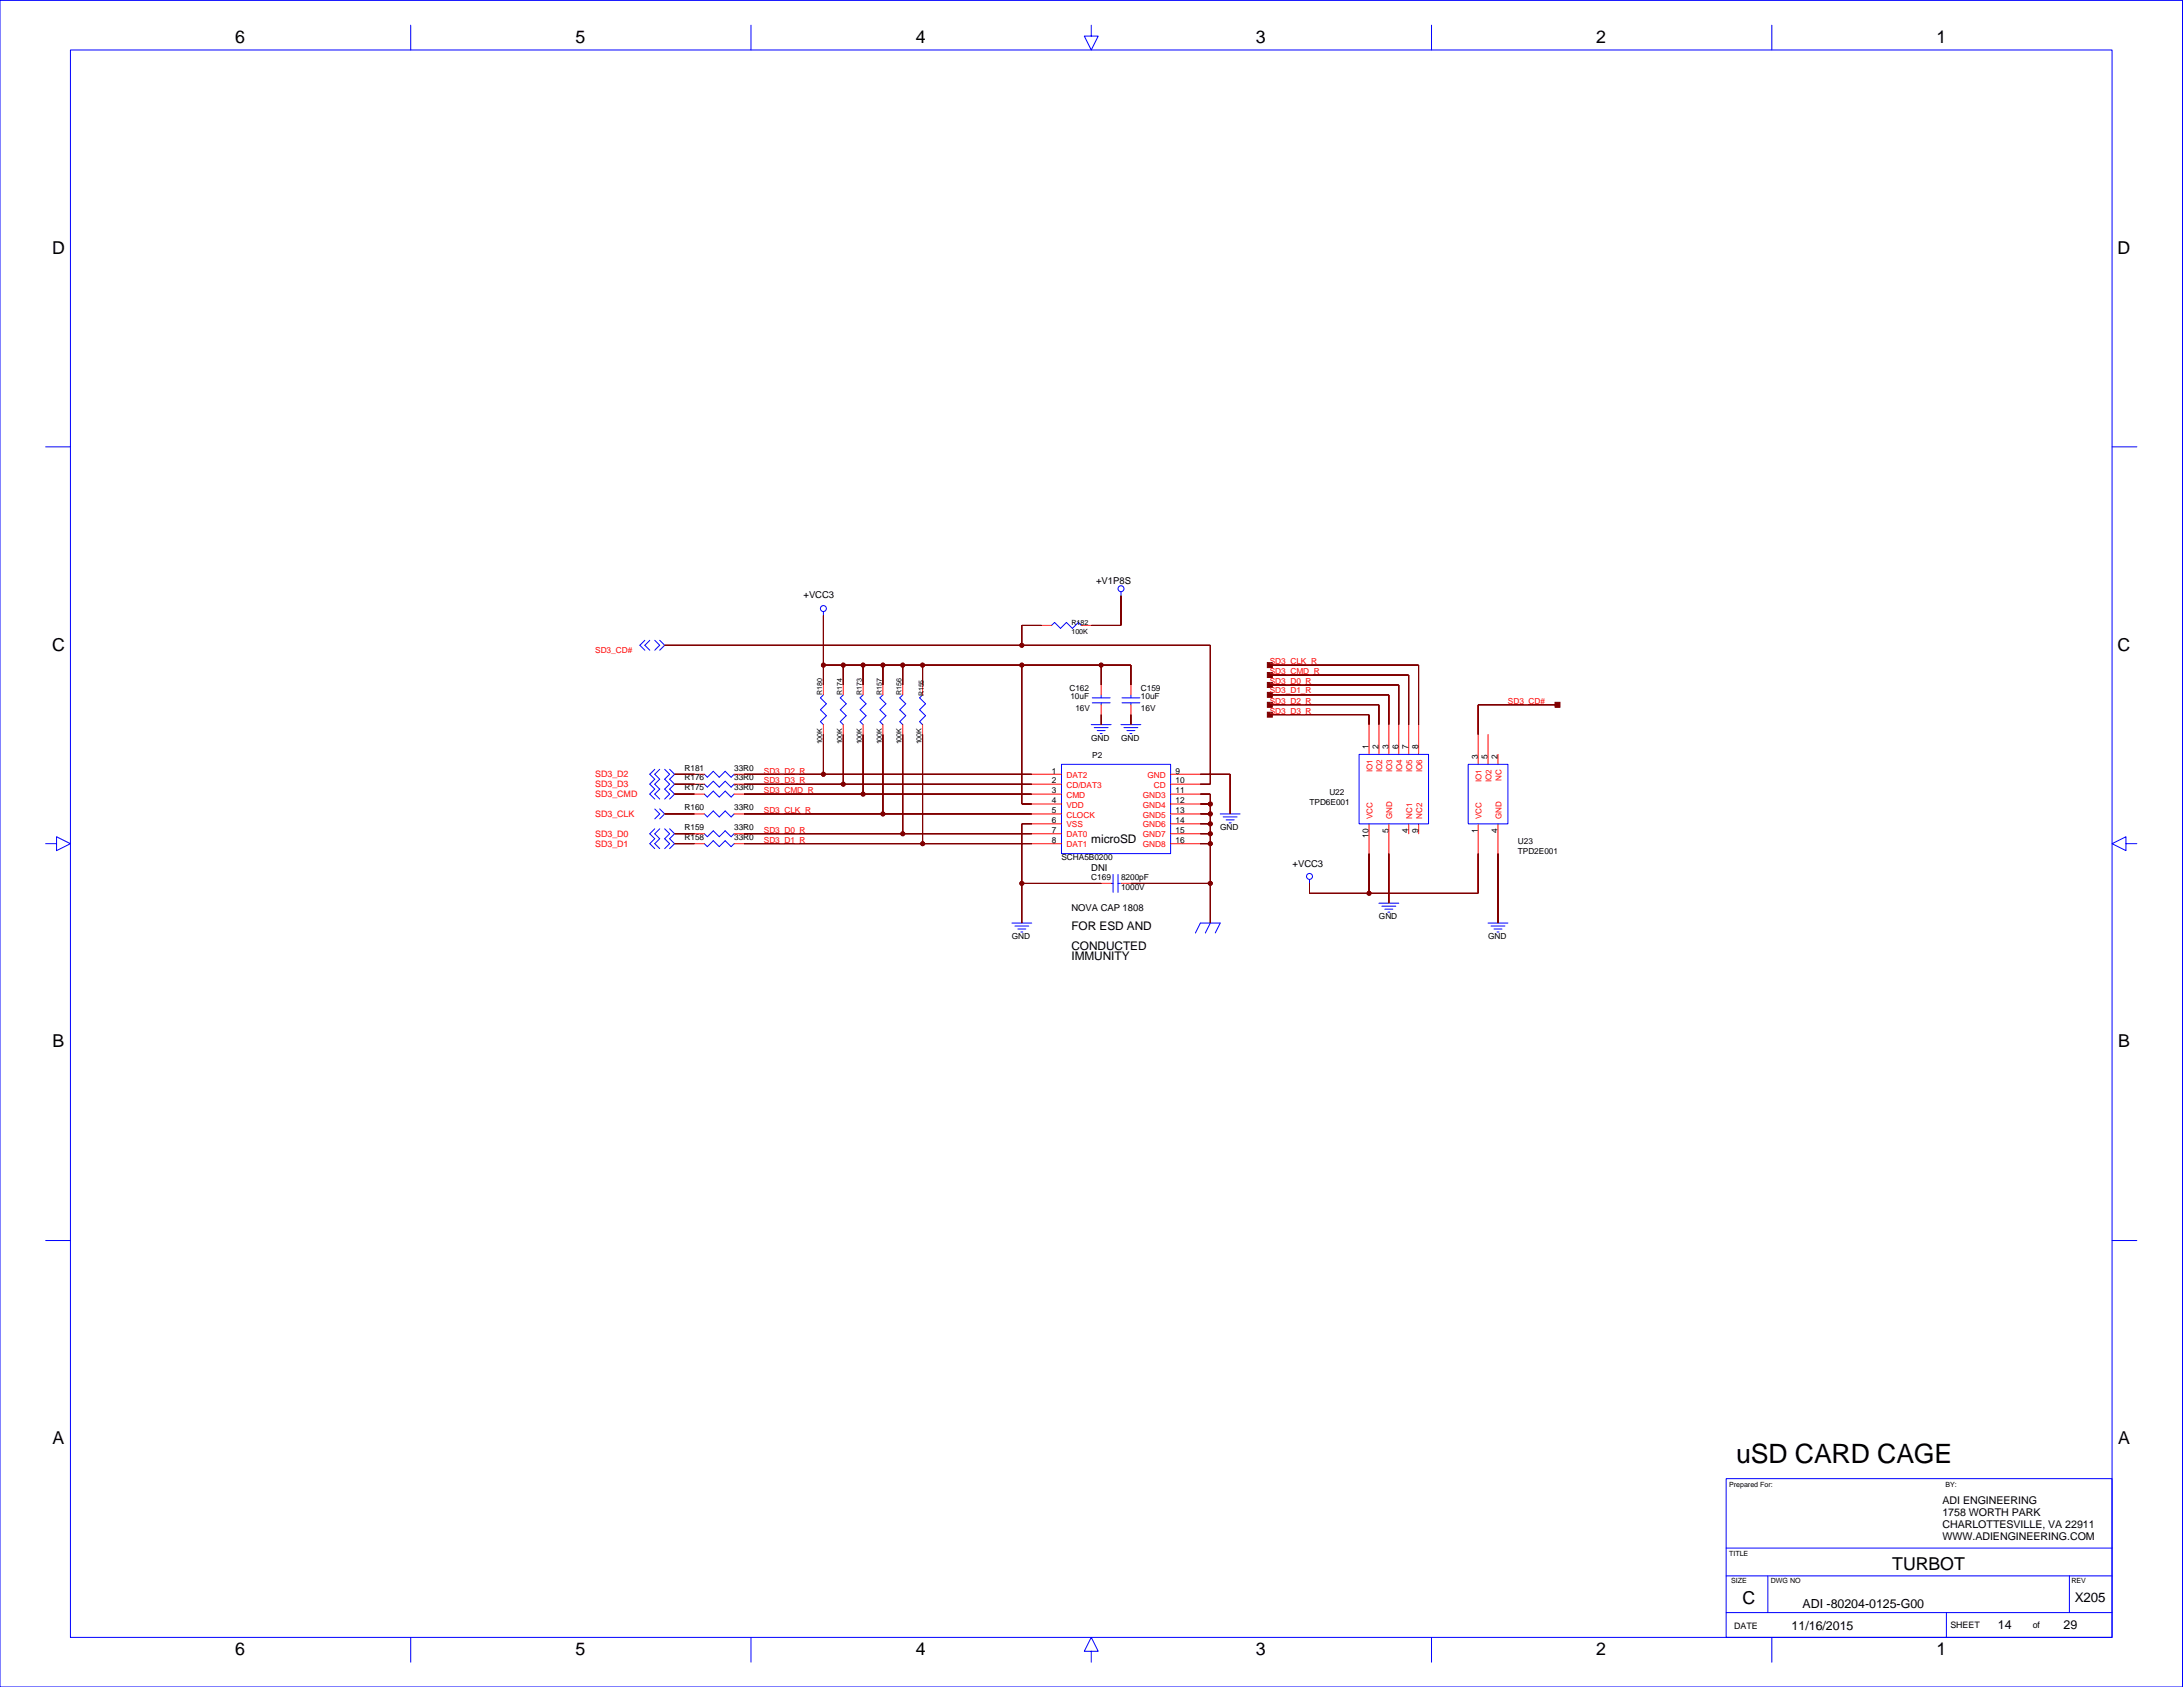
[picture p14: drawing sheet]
<svg xmlns="http://www.w3.org/2000/svg" width="559mm" height="432mm" viewBox="0 0 559 432" stroke-linecap="round" stroke-linejoin="round" font-family="sans-serif">
<defs><g id="words">
<text font-size="6.8" x="444.4" y="374.4">uSD CARD CAGE</text>
<g font-size="4.6">
<text x="60.2" y="11.1">6</text>
<text x="147.3" y="11.1">5</text>
<text x="234.4" y="11.1">4</text>
<text x="321.5" y="11.1">3</text>
<text x="408.6" y="11.1">2</text>
<text x="495.7" y="11.1">1</text>
<text x="13.4" y="64.9">D</text>
<text x="542.1" y="64.9">D</text>
<text x="13.4" y="166.5">C</text>
<text x="542.1" y="166.5">C</text>
<text x="13.5" y="268.1">B</text>
<text x="542.2" y="268.1">B</text>
<text x="13.5" y="369.7">A</text>
<text x="542.2" y="369.7">A</text>
<text x="484.4" y="401.8">TURBOT</text>
<text x="446.1" y="410.6">C</text>
<text x="60.2" y="423.5">6</text>
<text x="147.3" y="423.5">5</text>
<text x="234.4" y="423.5">4</text>
<text x="321.5" y="423.5">3</text>
<text x="408.6" y="423.5">2</text>
<text x="495.7" y="423.5">1</text>
</g>
<text font-size="3.4" x="531.1" y="410">X205</text>
<g font-size="3.2">
<text x="461.4" y="411.5">ADI -80204-0125-G00</text>
<text x="458.6" y="417.1">11/16/2015</text>
<text x="511.4" y="416.9">14</text>
<text x="528.2" y="417">29</text>
</g>
<g font-size="3">
<text x="279.3" y="215.7">microSD</text>
<text x="274.3" y="238.1">FOR ESD AND</text>
<text x="274.3" y="245.7">IMMUNITY</text>
<text x="274.3" y="243.2">CONDUCTED</text>
</g>
<g font-size="2.7">
<text x="497.2" y="385">ADI ENGINEERING</text>
<text x="497.2" y="388">1758 WORTH PARK</text>
<text x="497.2" y="391.1">CHARLOTTESVILLE, VA 22911</text>
<text x="497.2" y="394.1">WWW.ADIENGINEERING.COM</text>
</g>
<g font-size="2.4">
<text x="280.6" y="149.6">+V1P8S</text>
<text x="205.7" y="153.2">+VCC3</text>
<text x="330.9" y="221.8">+VCC3</text>
<text x="279.3" y="222.8">DNI</text>
<text x="274.3" y="233.2">NOVA CAP 1808</text>
</g>
<g font-size="2.3" fill="#f00">
<text x="152.4" y="201.5">SD3_D3</text>
<text x="152.4" y="198.9">SD3_D2</text>
<text x="152.4" y="204">SD3_CMD</text>
<text x="152.4" y="209.1">SD3_CLK</text>
<text x="152.4" y="214.2">SD3_D0</text>
<text x="152.4" y="216.7">SD3_D1</text>
</g>
<g font-size="2.3">
<text x="443.9" y="417.1">DATE</text>
<text x="499.3" y="416.8">SHEET</text>
<text x="520.3" y="416.8">of</text>
</g>
<g font-size="2.1" fill="#f00">
<text x="152.4" y="167.2">SD3_CD#</text>
<text x="325" y="170.1">SD3_CLK_R</text>
<text x="325" y="172.6">SD3_CMD_R</text>
<text x="325" y="175.1">SD3_D0_R</text>
<text x="325" y="177.4">SD3_D1_R</text>
<text x="325" y="182.7">SD3_D3_R</text>
<text x="325" y="180.2">SD3_D2_R</text>
<text x="386" y="180.2">SD3_CD#</text>
<text x="195.5" y="198">SD3_D2_R</text>
<text x="195.5" y="200.5">SD3_D3_R</text>
<text x="195.5" y="203.1">SD3_CMD_R</text>
<text x="273" y="199.1">DAT2</text>
<text x="273" y="201.6">CD/DAT3</text>
<text x="293.7" y="199.1">GND</text>
<text x="295.3" y="201.6">CD</text>
<text x="195.5" y="208.1">SD3_CLK_R</text>
<text x="273" y="204.2">CMD</text>
<text x="273" y="206.7">VDD</text>
<text x="273" y="209.3">CLOCK</text>
<text x="292.5" y="204.2">GND3</text>
<text x="292.5" y="206.7">GND4</text>
<text x="292.5" y="209.3">GND5</text>
<text x="195.5" y="213.2">SD3_D0_R</text>
<text x="195.5" y="215.8">SD3_D1_R</text>
<text x="273" y="211.8">VSS</text>
<text x="273" y="214.3">DAT0</text>
<text x="292.5" y="211.8">GND6</text>
<text x="292.5" y="214.3">GND7</text>
<text x="273" y="216.9">DAT1</text>
<text x="292.5" y="216.9">GND8</text>
</g>
<g font-size="2.1">
<text x="273.7" y="176.9">C162</text>
<text x="274" y="178.9">10uF</text>
<text x="292" y="178.9">10uF</text>
<text x="292" y="176.9">C159</text>
<text x="275.3" y="182">16V</text>
<text x="292" y="182">16V</text>
<text x="279.3" y="189.6">GND</text>
<text x="287" y="189.6">GND</text>
<text x="350.3" y="191.8" transform="rotate(-90 350.3 191.8)">1</text>
<text x="352.9" y="191.8" transform="rotate(-90 352.9 191.8)">2</text>
<text x="355.4" y="191.8" transform="rotate(-90 355.4 191.8)">3</text>
<text x="357.9" y="191.8" transform="rotate(-90 357.9 191.8)">6</text>
<text x="360.5" y="191.8" transform="rotate(-90 360.5 191.8)">7</text>
<text x="363" y="191.8" transform="rotate(-90 363 191.8)">8</text>
<text x="175.2" y="197.2">R181</text>
<text x="187.9" y="197.2">33R0</text>
<text x="269.3" y="198">1</text>
<text x="279.6" y="193.9">P2</text>
<text x="300.9" y="198">9</text>
<text x="378.3" y="194.4" transform="rotate(-90 378.3 194.4)">3</text>
<text x="380.8" y="194.4" transform="rotate(-90 380.8 194.4)">5</text>
<text x="383.3" y="194.4" transform="rotate(-90 383.3 194.4)">2</text>
<text x="175.2" y="199.8">R176</text>
<text x="175.2" y="202.3">R175</text>
<text x="187.9" y="199.8">33R0</text>
<text x="187.9" y="202.3">33R0</text>
<text x="269.3" y="203.1">3</text>
<text x="269.3" y="200.5">2</text>
<text x="300.9" y="203.1">11</text>
<text x="300.9" y="200.5">10</text>
<text x="340.3" y="203.4">U22</text>
<text x="175.2" y="207.4">R160</text>
<text x="187.9" y="207.4">33R0</text>
<text x="269.3" y="208.1">5</text>
<text x="269.3" y="205.6">4</text>
<text x="300.9" y="208.1">13</text>
<text x="300.9" y="205.6">12</text>
<text x="335.2" y="206">TPD6E001</text>
<text x="175.2" y="215">R158</text>
<text x="175.2" y="212.5">R159</text>
<text x="187.9" y="215">33R0</text>
<text x="187.9" y="212.5">33R0</text>
<text x="269.3" y="215.8">8</text>
<text x="269.3" y="213.2">7</text>
<text x="269.3" y="210.7">6</text>
<text x="300.9" y="215.8">16</text>
<text x="300.9" y="213.2">15</text>
<text x="300.9" y="210.7">14</text>
<text x="312.3" y="212.5">GND</text>
<text x="350.3" y="214.5" transform="rotate(-90 350.3 214.5)">10</text>
<text x="355.4" y="213.3" transform="rotate(-90 355.4 213.3)">5</text>
<text x="360.5" y="213.3" transform="rotate(-90 360.5 213.3)">4</text>
<text x="363" y="213.3" transform="rotate(-90 363 213.3)">9</text>
<text x="378.3" y="213.3" transform="rotate(-90 378.3 213.3)">1</text>
<text x="383.3" y="213.3" transform="rotate(-90 383.3 213.3)">4</text>
<text x="271.7" y="220.1">SCHA5B0200</text>
<text x="388.5" y="218.7">TPD2E001</text>
<text x="388.5" y="216.1">U23</text>
<text x="279.3" y="225.2">C169</text>
<text x="287" y="225.2">8200pF</text>
<text x="287" y="227.7">1000V</text>
<text x="353" y="235.3">GND</text>
<text x="259" y="240.4">GND</text>
<text x="380.9" y="240.4">GND</text>
</g>
<g font-size="2" fill="#f00">
<text x="351.3" y="197.6" transform="rotate(-90 351.3 197.6)">IO1</text>
<text x="353.8" y="197.6" transform="rotate(-90 353.8 197.6)">IO2</text>
<text x="356.4" y="197.6" transform="rotate(-90 356.4 197.6)">IO3</text>
<text x="358.9" y="197.6" transform="rotate(-90 358.9 197.6)">IO4</text>
<text x="361.5" y="197.6" transform="rotate(-90 361.5 197.6)">IO5</text>
<text x="364" y="197.6" transform="rotate(-90 364 197.6)">IO6</text>
<text x="379.2" y="200.2" transform="rotate(-90 379.2 200.2)">IO1</text>
<text x="381.8" y="200.2" transform="rotate(-90 381.8 200.2)">IO2</text>
<text x="384.3" y="199.8" transform="rotate(-90 384.3 199.8)">NC</text>
<text x="351.3" y="209.6" transform="rotate(-90 351.3 209.6)">VCC</text>
<text x="356.4" y="209.6" transform="rotate(-90 356.4 209.6)">GND</text>
<text x="361.5" y="209.6" transform="rotate(-90 361.5 209.6)">NC1</text>
<text x="364" y="209.6" transform="rotate(-90 364 209.6)">NC2</text>
<text x="379.2" y="209.6" transform="rotate(-90 379.2 209.6)">VCC</text>
<text x="384.3" y="209.6" transform="rotate(-90 384.3 209.6)">GND</text>
</g>
<g font-size="1.8">
<text x="274.3" y="159.9">R182</text>
<text x="274.3" y="162.4">100K</text>
<text x="210.5" y="177.9" transform="rotate(-90 210.5 177.9)">R180</text>
<text x="215.5" y="177.9" transform="rotate(-90 215.5 177.9)">R174</text>
<text x="220.6" y="177.9" transform="rotate(-90 220.6 177.9)">R173</text>
<text x="225.7" y="177.9" transform="rotate(-90 225.7 177.9)">R157</text>
<text x="230.8" y="177.9" transform="rotate(-90 230.8 177.9)">R156</text>
<text x="236.5" y="178.3" transform="rotate(-90 236.5 178.3)">R155</text>
<text x="210.5" y="190.6" transform="rotate(-90 210.5 190.6)">100K</text>
<text x="215.5" y="190.6" transform="rotate(-90 215.5 190.6)">100K</text>
<text x="220.6" y="190.6" transform="rotate(-90 220.6 190.6)">100K</text>
<text x="225.7" y="190.6" transform="rotate(-90 225.7 190.6)">100K</text>
<text x="230.8" y="190.6" transform="rotate(-90 230.8 190.6)">100K</text>
<text x="235.9" y="190.6" transform="rotate(-90 235.9 190.6)">100K</text>
<text x="442.6" y="380.6">Prepared For:</text>
<text x="498" y="380.6">BY:</text>
<text x="442.6" y="398.4">TITLE</text>
<text x="443.1" y="405.2">SIZE</text>
<text x="453.3" y="405.2">DWG NO</text>
<text x="530.2" y="405.2">REV</text>
</g>
</g></defs>
<g fill="none" stroke="#00f" stroke-width=".26">
<path d="M0 .1h558.7v431.7h-558.7zM18 12.8h522.6v406.3h-522.6zM105.1 6.4v6.4M192.2 6.4v6.4M279.3 6.4v2.8h1.8l-1.8 3.6-1.7-3.6h1.7M366.4 6.4v6.4M453.5 6.4v6.4M11.7 114.4h6.3M540.6 114.4h6.4M210.8 156.5v1M287 151.4v1.1M165.1 163.9l-1.3 1.3 1.3 1.2"/>
<path d="M166.3 163.9l-1.2 1.3 1.2 1.2M167.6 163.9l1.3 1.3-1.3 1.2M168.9 163.9l1.2 1.3-1.2 1.2M210.8 177.9l-.8 .7 1.5 1.5-1.5 1.6 1.5 1.5-1.5 1.5 .8 .8M215.9 177.9l-.8 .7 1.5 1.5-1.5 1.6 1.5 1.5-1.5 1.5 .8 .8M220.9 177.9l-.7 .7 1.5 1.5-1.5 1.6 1.5 1.5-1.5 1.5 .7 .8M226 177.9l-.8 .7 1.6 1.5-1.6 1.6 1.6 1.5-1.6 1.5 .8 .8M231.1 177.9l-.8 .7 1.5 1.5-1.5 1.6 1.5 1.5-1.5 1.5 .8 .8M236.2 177.9l-.8 .7 1.5 1.5-1.5 1.6 1.5 1.5-1.5 1.5 .8 .8M269.2 160.1l.7-.8 1.6 1.5 1.5-1.5 1.5 1.5 1.5-1.5 .8 .8M279.6 179.9h4.6M279.6 178.6h4.6"/>
<path d="M281.9 177.9v.7M281.9 179.9v.5M287.2 179.9h4.6M287.2 178.6h4.6M289.5 177.9v.7M289.5 179.9v.5M167.6 196.9l-1.3 1.3 1.3 1.2-1.3 1.3 1.3 1.3-1.3 1.3 1.3 1.2M168.9 196.9l-1.3 1.3 1.3 1.2-1.3 1.3 1.3 1.3-1.3 1.3 1.3 1.2M170.1 196.9l1.3 1.3-1.3 1.2 1.3 1.3-1.3 1.3 1.3 1.3-1.3 1.2M171.4 196.9l1.3 1.3-1.3 1.2 1.3 1.3-1.3 1.3 1.3 1.3-1.3 1.2M180.3 198.2l.8 .7 1.5-1.5 1.5 1.5 1.5-1.5 1.6 1.5 .7-.7M271.7 195.6h28v22.9h-28z"/>
<path d="M279.3 185.5h5.1M280.1 186.2h3.6M280.9 187h2M281.6 187.8h.5M287 185.5h5M287.7 186.2h3.6M288.5 187h2M289.2 187.8h.5M347.9 193.1h17.8v17.8h-17.8zM375.8 195.6h10.2v15.3h-10.2zM11.7 215.9h2.8v-1.7l3.5 1.7-3.5 1.8v-1.8M167.6 212.1l-1.3 1.3 1.3 1.3-1.3 1.2 1.3 1.3"/>
<path d="M167.6 207.1l1.3 1.2-1.3 1.3M168.9 212.1l-1.3 1.3 1.3 1.3-1.3 1.2 1.3 1.3M168.9 207.1l1.2 1.2-1.2 1.3M170.1 212.1l1.3 1.3-1.3 1.3 1.3 1.2-1.3 1.3M171.4 212.1l1.3 1.3-1.3 1.3 1.3 1.2-1.3 1.3M180.3 215.9l.8 .8 1.5-1.5 1.5 1.5 1.5-1.5 1.6 1.5 .7-.8M180.3 200.7l.8 .8 1.5-1.5 1.5 1.5 1.5-1.5 1.6 1.5 .7-.8M180.3 208.3l.8 .8 1.5-1.5 1.5 1.5 1.5-1.5 1.6 1.5 .7-.8M180.3 203.3l.8 .7 1.5-1.5 1.5 1.5 1.5-1.5 1.6 1.5 .7-.7M180.3 213.4l.8 .8 1.5-1.6 1.5 1.6 1.5-1.6 1.6 1.6 .7-.8M312.3 208.3h5.1M313.1 209.1h3.6"/>
<path d="M313.9 209.9h2M314.6 210.6h.5M544.2 215.9v-1.7l-3.6 1.7 3.6 1.8v-1.8h2.8M259 236.3h5.1M259.8 237h3.5M260.5 237.8h2.1M261.3 238.6h.5M284.4 226.1h.5M284.9 223.8v4.6M286.2 226.1h.8M286.2 223.8v4.6M306 238.8l1.3-2.5h5l-1.2 2.5"/>
<path d="M309.8 236.3l-1.3 2.5M335.2 225.1v1M353 231.2h5.1M353.7 231.9h3.6M354.5 232.7h2M355.3 233.5h.5M380.9 236.3h5.1M381.7 237h3.5M382.4 237.8h2.1M383.2 238.6h.5M11.7 317.5h6.3M540.6 317.5h6.4"/>
<path d="M441.9 378.5h98.7v40.6h-98.7zM441.9 396.2h98.7M105.1 419.1v6.4M192.2 419.1v6.4M366.4 419.1v6.4M441.9 412.8h98.7M441.9 403.4h98.7M452.5 403.4v9.4M453.5 419.1v6.4M498.2 412.8v6.3M529.7 403.4v9.4M279.3 422.7h1.8l-1.8-3.6-1.7 3.6h1.7v2.8"/>
<circle cx="210.8" cy="155.8" r=".76"/>
<circle cx="287" cy="150.7" r=".76"/>
<circle cx="335.2" cy="224.3" r=".76"/>
</g>
<g fill="none" stroke="#f00" stroke-width=".26">
<path d="M210.8 157.5h.1M287 152.5h.1M170.1 165.2h.1M210.8 175.3v2.6M215.9 175.3v2.6M220.9 175.3v2.6M226 175.3v2.6M231.1 175.3v2.6M236.2 175.3v2.6M266.6 160.1h2.6M276.8 160.1h2.5M281.9 175.3v2.6"/>
<path d="M289.5 175.3v2.6M172.7 198.2h.1M177.8 198.2h2.5M187.9 198.2h2.6M210.8 185.5v2.5M215.9 185.5v2.5M220.9 185.5v2.5M226 185.5v2.5M231.1 185.5v2.5M236.2 185.5v2.5M264.1 198.2h7.6M281.9 185.5h.1"/>
<path d="M281.9 180.4v2.5M289.5 185.5h.1M289.5 180.4v2.5M299.7 198.2h7.6M350.4 185.5v7.6M353 185.5v7.6M355.5 185.5v7.6M358.1 185.5v7.6M360.6 185.5v7.6M363.1 185.5v7.6M378.4 188v7.6M380.9 188v7.6"/>
<path d="M383.5 193.1v2.5M170.1 208.3h.1M172.7 213.4h.1M172.7 215.9h.1M172.7 200.7h.1M172.7 203.3h.1M177.8 215.9h2.5M177.8 200.7h2.5M177.8 208.3h2.5M177.8 203.3h2.5M177.8 213.4h2.5M187.9 215.9h2.6"/>
<path d="M187.9 200.7h2.6M187.9 208.3h2.6M187.9 203.3h2.6M187.9 213.4h2.6M264.1 215.9h7.6M264.1 200.7h7.6M264.1 208.3h7.6M264.1 203.3h7.6M264.1 205.8h7.6M264.1 210.9h7.6M264.1 213.4h7.6M299.7 215.9h7.6"/>
<path d="M299.7 200.7h7.6M299.7 208.3h7.6M299.7 203.3h7.6M299.7 205.8h7.6M299.7 210.9h7.6M299.7 213.4h7.6M314.9 208.3h.1M350.4 210.9v7.6M355.5 210.9v7.6M360.6 210.9v2.5M363.1 210.9v2.5M378.4 210.9v7.6"/>
<path d="M383.5 210.9v7.6M261.6 236.3h.1M281.9 226.1h2.5M287 226.1h2.5M309.8 236.3h.1M335.2 226.1h.1M355.5 231.2h.1M383.5 236.3h.1"/>
</g>
<g fill="#800000" stroke="#800000" stroke-width=".26">
<path d="M231.1 188v25.4z" fill-rule="evenodd"/>
<path d="M231.1 213.4h33z" fill-rule="evenodd"/>
<path d="M190.5 213.4h40.6z" fill-rule="evenodd"/>
<path d="M358.1 175.3v10.2z" fill-rule="evenodd"/>
<path d="M325 175.3h33.1z" fill-rule="evenodd"/>
<path d="M324.4 174.7h1.3v1.3h-1.3z" fill-rule="evenodd"/>
<path d="M236.2 188v27.9z" fill-rule="evenodd"/>
<path d="M236.2 215.9h27.9z" fill-rule="evenodd"/>
<path d="M190.5 215.9h45.7z" fill-rule="evenodd"/>
<path d="M325 177.9h30.5z" fill-rule="evenodd"/>
<path d="M355.5 177.9v7.6z" fill-rule="evenodd"/>
<path d="M324.4 177.2h1.3v1.3h-1.3z" fill-rule="evenodd"/>
<path d="M226 188v20.3z" fill-rule="evenodd"/>
<path d="M226 208.3h38.1z" fill-rule="evenodd"/>
<path d="M190.5 208.3h35.5z" fill-rule="evenodd"/>
<path d="M363.1 170.2v15.3z" fill-rule="evenodd"/>
<path d="M325 170.2h38.1z" fill-rule="evenodd"/>
<path d="M324.4 169.6h1.3v1.3h-1.3z" fill-rule="evenodd"/>
<path d="M172.7 215.9h5.1z" fill-rule="evenodd"/>
<path d="M215.9 188v12.7z" fill-rule="evenodd"/>
<path d="M215.9 200.7h48.2z" fill-rule="evenodd"/>
<path d="M190.5 200.7h25.4z" fill-rule="evenodd"/>
<path d="M350.4 182.9v2.6z" fill-rule="evenodd"/>
<path d="M325 182.9h25.4z" fill-rule="evenodd"/>
<path d="M324.4 182.3h1.3v1.3h-1.3z" fill-rule="evenodd"/>
<path d="M172.7 203.3h5.1z" fill-rule="evenodd"/>
<path d="M172.7 200.7h5.1z" fill-rule="evenodd"/>
<path d="M314.9 198.2v10.1z" fill-rule="evenodd"/>
<path d="M307.3 198.2h7.6z" fill-rule="evenodd"/>
<path d="M355.5 218.5v12.7z" fill-rule="evenodd"/>
<path d="M383.5 218.5v17.8z" fill-rule="evenodd"/>
<path d="M261.6 226.1v10.2z" fill-rule="evenodd"/>
<path d="M261.6 226.1h20.3z" fill-rule="evenodd"/>
<path d="M261.6 210.9v15.2z" fill-rule="evenodd"/>
<path d="M261.6 210.9h2.5z" fill-rule="evenodd"/>
<path d="M289.5 182.9v2.6z" fill-rule="evenodd"/>
<path d="M281.9 182.9v2.6z" fill-rule="evenodd"/>
<path d="M210.8 157.5v12.7z" fill-rule="evenodd"/>
<path d="M231.1 170.2v5.1z" fill-rule="evenodd"/>
<path d="M236.2 170.2v5.1z" fill-rule="evenodd"/>
<path d="M289.5 170.2v5.1z" fill-rule="evenodd"/>
<path d="M281.9 170.2h7.6z" fill-rule="evenodd"/>
<path d="M281.9 170.2v5.1z" fill-rule="evenodd"/>
<path d="M261.6 170.2h20.3z" fill-rule="evenodd"/>
<path d="M261.6 205.8h2.5z" fill-rule="evenodd"/>
<path d="M261.6 170.2v35.6z" fill-rule="evenodd"/>
<path d="M236.2 170.2h25.4z" fill-rule="evenodd"/>
<path d="M231.1 170.2h5.1z" fill-rule="evenodd"/>
<path d="M226 170.2h5.1z" fill-rule="evenodd"/>
<path d="M226 170.2v5.1z" fill-rule="evenodd"/>
<path d="M220.9 170.2h5.1z" fill-rule="evenodd"/>
<path d="M220.9 170.2v5.1z" fill-rule="evenodd"/>
<path d="M215.9 170.2h5z" fill-rule="evenodd"/>
<path d="M210.8 170.2h5.1z" fill-rule="evenodd"/>
<path d="M210.8 170.2v5.1z" fill-rule="evenodd"/>
<path d="M215.9 170.2v5.1z" fill-rule="evenodd"/>
<path d="M335.2 226.1v2.5z" fill-rule="evenodd"/>
<path d="M335.2 228.6h15.2z" fill-rule="evenodd"/>
<path d="M350.4 218.5v10.1z" fill-rule="evenodd"/>
<path d="M350.4 228.6h28z" fill-rule="evenodd"/>
<path d="M378.4 218.5v10.1z" fill-rule="evenodd"/>
<path d="M289.5 226.1h20.3z" fill-rule="evenodd"/>
<path d="M309.8 226.1v10.2z" fill-rule="evenodd"/>
<path d="M309.8 215.9v10.2z" fill-rule="evenodd"/>
<path d="M307.3 215.9h2.5z" fill-rule="evenodd"/>
<path d="M309.8 213.4v2.5z" fill-rule="evenodd"/>
<path d="M307.3 213.4h2.5z" fill-rule="evenodd"/>
<path d="M309.8 210.9v2.5z" fill-rule="evenodd"/>
<path d="M307.3 210.9h2.5z" fill-rule="evenodd"/>
<path d="M309.8 208.3v2.6z" fill-rule="evenodd"/>
<path d="M307.3 208.3h2.5z" fill-rule="evenodd"/>
<path d="M309.8 205.8v2.5z" fill-rule="evenodd"/>
<path d="M307.3 205.8h2.5z" fill-rule="evenodd"/>
<path d="M309.8 203.3v2.5z" fill-rule="evenodd"/>
<path d="M307.3 203.3h2.5z" fill-rule="evenodd"/>
<path d="M210.8 188v10.2z" fill-rule="evenodd"/>
<path d="M210.8 198.2h53.3z" fill-rule="evenodd"/>
<path d="M190.5 198.2h20.3z" fill-rule="evenodd"/>
<path d="M353 180.4v5.1z" fill-rule="evenodd"/>
<path d="M325 180.4h28z" fill-rule="evenodd"/>
<path d="M324.4 179.8h1.3v1.2h-1.3z" fill-rule="evenodd"/>
<path d="M287 152.5v7.6z" fill-rule="evenodd"/>
<path d="M279.3 160.1h7.7z" fill-rule="evenodd"/>
<path d="M220.9 188v15.3z" fill-rule="evenodd"/>
<path d="M220.9 203.3h43.2z" fill-rule="evenodd"/>
<path d="M190.5 203.3h30.4z" fill-rule="evenodd"/>
<path d="M360.6 172.8v12.7z" fill-rule="evenodd"/>
<path d="M325 172.8h35.6z" fill-rule="evenodd"/>
<path d="M324.4 172.1h1.3v1.3h-1.3z" fill-rule="evenodd"/>
<path d="M170.1 165.2h91.5z" fill-rule="evenodd"/>
<path d="M307.3 200.7h2.5z" fill-rule="evenodd"/>
<path d="M309.8 165.2v35.5z" fill-rule="evenodd"/>
<path d="M261.6 165.2h48.2z" fill-rule="evenodd"/>
<path d="M261.6 160.1h5z" fill-rule="evenodd"/>
<path d="M261.6 160.1v5.1z" fill-rule="evenodd"/>
<path d="M378.4 180.4v7.6z" fill-rule="evenodd"/>
<path d="M378.4 180.4h20.3z" fill-rule="evenodd"/>
<path d="M398.1 179.8h1.2v1.2h-1.2z" fill-rule="evenodd"/>
<path d="M172.7 213.4h5.1z" fill-rule="evenodd"/>
<path d="M172.7 198.2h5.1z" fill-rule="evenodd"/>
<path d="M170.1 208.3h7.7z" fill-rule="evenodd"/>
<circle cx="231.1" cy="213.4" r=".51"/>
<circle cx="236.2" cy="215.9" r=".51"/>
<circle cx="226" cy="208.3" r=".51"/>
<circle cx="215.9" cy="200.7" r=".51"/>
<circle cx="261.6" cy="226.1" r=".51"/>
<circle cx="281.9" cy="170.2" r=".51"/>
<circle cx="261.6" cy="170.2" r=".51"/>
<circle cx="236.2" cy="170.2" r=".51"/>
<circle cx="231.1" cy="170.2" r=".51"/>
<circle cx="226" cy="170.2" r=".51"/>
<circle cx="220.9" cy="170.2" r=".51"/>
<circle cx="210.8" cy="170.2" r=".51"/>
<circle cx="215.9" cy="170.2" r=".51"/>
<circle cx="350.4" cy="228.6" r=".51"/>
<circle cx="309.8" cy="226.1" r=".51"/>
<circle cx="309.8" cy="215.9" r=".51"/>
<circle cx="309.8" cy="213.4" r=".51"/>
<circle cx="309.8" cy="210.9" r=".51"/>
<circle cx="309.8" cy="208.3" r=".51"/>
<circle cx="309.8" cy="205.8" r=".51"/>
<circle cx="210.8" cy="198.2" r=".51"/>
<circle cx="220.9" cy="203.3" r=".51"/>
<circle cx="261.6" cy="165.2" r=".51"/>
</g>
<g fill="none" stroke="#800000" stroke-width=".26">
<path d="M210.8 157.5v17.8M287 152.5v7.6h-7.7M170.1 165.2h139.7v35.5h-2.5M210.8 170.2h78.7v5.1M215.9 170.2v5.1M220.9 170.2v5.1M226 170.2v5.1M231.1 170.2v5.1M236.2 170.2v5.1M261.6 170.2v35.6h2.5M266.6 160.1h-5v5.1M281.9 170.2v5.1"/>
<path d="M325 175.3h33.1v10.2M325 177.9h30.5v7.6M325 170.2h38.1v15.3M325 172.8h35.6v12.7M172.7 198.2h5.1M190.5 198.2h73.6M210.8 188v10.2M215.9 188v12.7M220.9 188v15.3M226 188v20.3M231.1 188v25.4M236.2 188v27.9"/>
<path d="M281.9 182.9v2.6M289.5 182.9v2.6M307.3 198.2h7.6v10.1M325 182.9h25.4v2.6M325 180.4h28v5.1M398.7 180.4h-20.3v7.6M170.1 208.3h7.7M172.7 213.4h5.1M172.7 215.9h5.1M172.7 200.7h5.1M172.7 203.3h5.1M190.5 213.4h73.6"/>
<path d="M190.5 215.9h73.6M190.5 208.3h73.6M190.5 200.7h73.6M190.5 203.3h73.6M264.1 210.9h-2.5v25.4M307.3 213.4h2.5M307.3 215.9h2.5M307.3 208.3h2.5M307.3 203.3h2.5v33M307.3 210.9h2.5M307.3 205.8h2.5M350.4 218.5v10.1"/>
<path d="M355.5 218.5v12.7M378.4 218.5v10.1h-43.2v-2.5M383.5 218.5v17.8M261.6 226.1h20.3M289.5 226.1h20.3"/>
<circle cx="210.8" cy="170.2" r=".51"/>
<circle cx="215.9" cy="170.2" r=".51"/>
<circle cx="220.9" cy="170.2" r=".51"/>
<circle cx="226" cy="170.2" r=".51"/>
<circle cx="231.1" cy="170.2" r=".51"/>
<circle cx="236.2" cy="170.2" r=".51"/>
<circle cx="261.6" cy="165.2" r=".51"/>
<circle cx="261.6" cy="170.2" r=".51"/>
<circle cx="281.9" cy="170.2" r=".51"/>
<circle cx="210.8" cy="198.2" r=".51"/>
<circle cx="215.9" cy="200.7" r=".51"/>
<circle cx="220.9" cy="203.3" r=".51"/>
<circle cx="226" cy="208.3" r=".51"/>
<circle cx="231.1" cy="213.4" r=".51"/>
<circle cx="236.2" cy="215.9" r=".51"/>
<circle cx="309.8" cy="213.4" r=".51"/>
<circle cx="309.8" cy="205.8" r=".51"/>
<circle cx="309.8" cy="208.3" r=".51"/>
<circle cx="309.8" cy="210.9" r=".51"/>
<circle cx="309.8" cy="215.9" r=".51"/>
<circle cx="261.6" cy="226.1" r=".51"/>
<circle cx="309.8" cy="226.1" r=".51"/>
<circle cx="350.4" cy="228.6" r=".51"/>
</g>
<use href="#words"/>
</svg>
